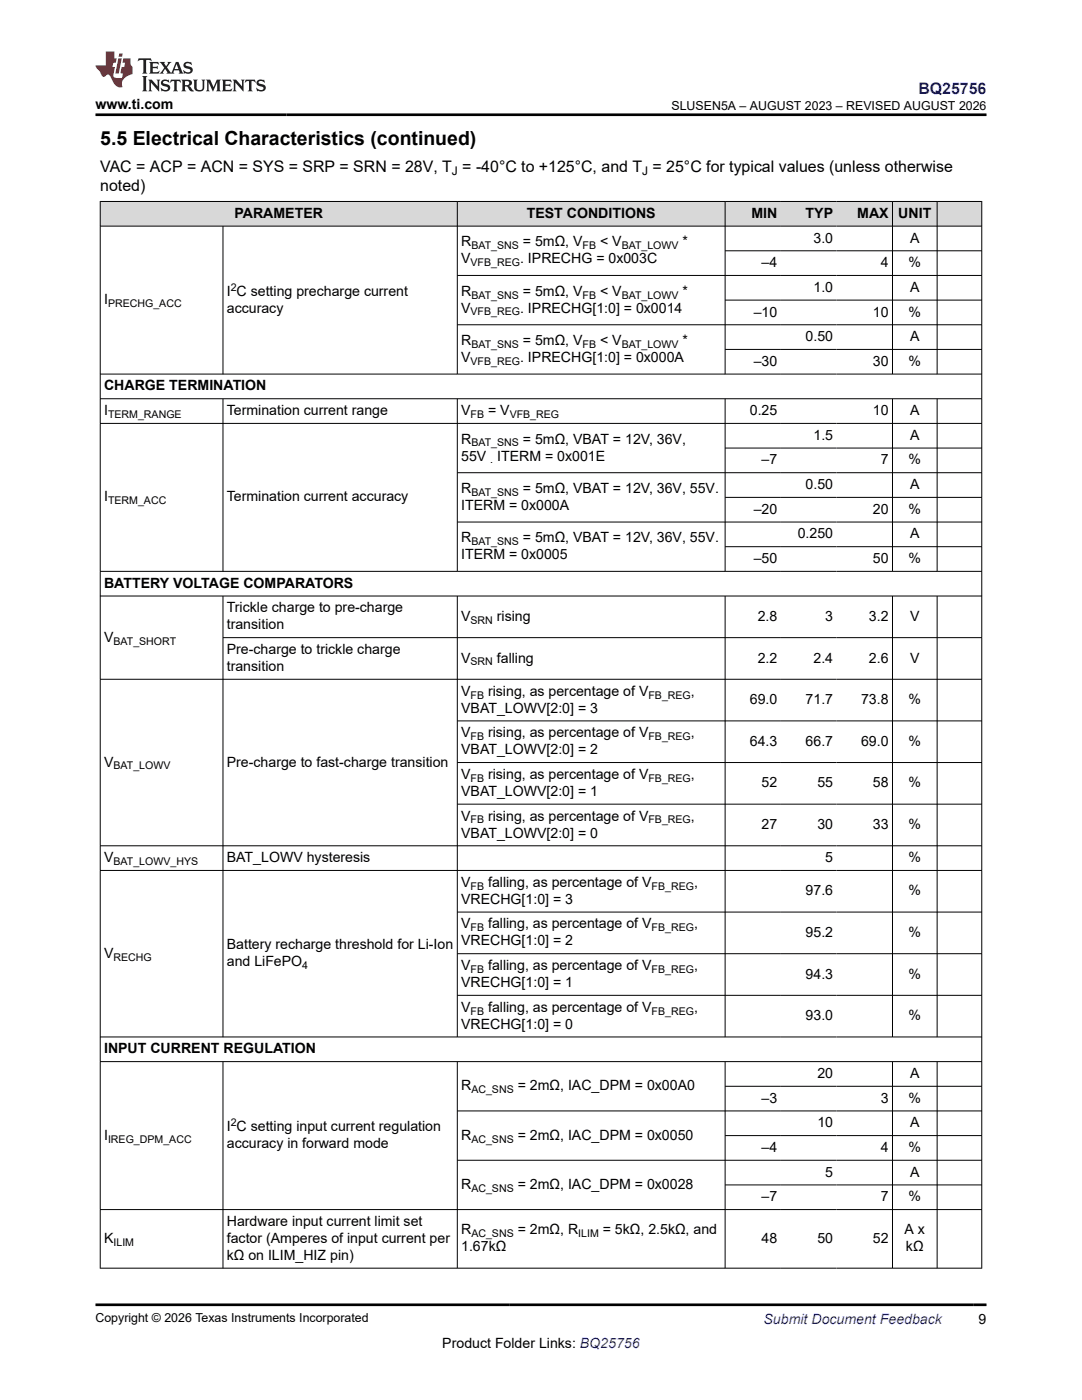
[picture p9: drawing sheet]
<svg xmlns="http://www.w3.org/2000/svg" width="216mm" height="279mm" viewBox="0 0 216 279" stroke-linecap="round" stroke-linejoin="round" font-family="sans-serif">
<defs><g id="words">
<text font-size="3.9" x="20" y="28.8">5.5 Electrical Characteristics (continued)</text>
<text font-size="3.2" fill="#00f" x="183.3" y="18.7">BQ25756</text>
<g font-size="3.2">
<text x="20" y="34.3">VAC = ACP = ACN = SYS = SRP = SRN = 28V, T = -40°C to +125°C, and T = 25°C for typical values (unless otherwise</text>
<text x="20" y="38.1">noted)</text>
</g>
<g font-size="2.8">
<text x="19" y="21.8">www.ti.com</text>
<text x="46.8" y="43.5">PARAMETER</text>
<text x="105.1" y="43.5">TEST CONDITIONS</text>
<text x="149.9" y="43.5">MIN</text>
<text x="160.8" y="43.5">TYP</text>
<text x="171" y="43.5">MAX</text>
<text x="179.2" y="43.5">UNIT</text>
<text x="92" y="49.2">R</text>
<text x="92" y="52.6">V</text>
<text x="103.8" y="52.6">. IPRECHG = 0x003C</text>
<text x="104.3" y="49.2">= 5mΩ, V</text>
<text x="119.7" y="49.2">&lt; V</text>
<text x="136.2" y="49.2">*</text>
<text x="152" y="53.3">–4</text>
<text x="162.3" y="48.4">3.0</text>
<text x="175.8" y="53.3">4</text>
<text x="181.3" y="53.3">%</text>
<text x="181.6" y="48.4">A</text>
<text x="45.3" y="59">I C setting precharge current</text>
<text x="92" y="59">R</text>
<text x="104.3" y="59">= 5mΩ, V</text>
<text x="119.7" y="59">&lt; V</text>
<text x="136.2" y="59">*</text>
<text x="162.3" y="58.2">1.0</text>
<text x="181.6" y="58.2">A</text>
<text x="20.8" y="60.7">I</text>
<text x="45.3" y="62.4">accuracy</text>
<text x="92" y="62.4">V</text>
<text x="103.8" y="62.4">. IPRECHG[1:0] = 0x0014</text>
<text x="150.4" y="63.2">–10</text>
<text x="174.2" y="63.2">10</text>
<text x="181.3" y="63.2">%</text>
<text x="92" y="68.9">R</text>
<text x="104.3" y="68.9">= 5mΩ, V</text>
<text x="119.7" y="68.9">&lt; V</text>
<text x="136.2" y="68.9">*</text>
<text x="160.8" y="68.1">0.50</text>
<text x="181.6" y="68.1">A</text>
<text x="20.8" y="77.9">CHARGE TERMINATION</text>
<text x="92" y="72.2">V</text>
<text x="103.8" y="72.2">. IPRECHG[1:0] = 0x000A</text>
<text x="150.4" y="73">–30</text>
<text x="174.2" y="73">30</text>
<text x="181.3" y="73">%</text>
<text x="20.8" y="82.9">I</text>
<text x="45.3" y="82.9">Termination current range</text>
<text x="92" y="82.9">V</text>
<text x="97.4" y="82.9">= V</text>
<text x="149.6" y="82.9">0.25</text>
<text x="174.2" y="82.9">10</text>
<text x="181.6" y="82.9">A</text>
<text x="92" y="88.5">R</text>
<text x="104.3" y="88.5">= 5mΩ, VBAT = 12V, 36V,</text>
<text x="162.3" y="87.8">1.5</text>
<text x="181.6" y="87.8">A</text>
<text x="92" y="91.9">55V</text>
<text x="99.2" y="91.9">ITERM = 0x001E</text>
<text x="152" y="92.7">–7</text>
<text x="175.8" y="92.7">7</text>
<text x="181.3" y="92.7">%</text>
<text x="20.8" y="100.1">I</text>
<text x="45.3" y="100.1">Termination current accuracy</text>
<text x="92" y="98.4">R</text>
<text x="92" y="101.8">ITERM = 0x000A</text>
<text x="104.3" y="98.4">= 5mΩ, VBAT = 12V, 36V, 55V.</text>
<text x="160.8" y="97.6">0.50</text>
<text x="181.6" y="97.6">A</text>
<text x="150.4" y="102.5">–20</text>
<text x="159.2" y="107.5">0.250</text>
<text x="174.2" y="102.5">20</text>
<text x="181.3" y="102.5">%</text>
<text x="181.6" y="107.5">A</text>
<text x="92" y="108.2">R</text>
<text x="92" y="111.6">ITERM = 0x0005</text>
<text x="104.3" y="108.2">= 5mΩ, VBAT = 12V, 36V, 55V.</text>
<text x="150.4" y="112.4">–50</text>
<text x="174.2" y="112.4">50</text>
<text x="181.3" y="112.4">%</text>
<text x="20.8" y="117.3">BATTERY VOLTAGE COMPARATORS</text>
<text x="45.3" y="122.2">Trickle charge to pre-charge</text>
<text x="45.3" y="125.6">transition</text>
<text x="92" y="123.9">V</text>
<text x="99.2" y="123.9">rising</text>
<text x="151.2" y="123.9">2.8</text>
<text x="164.7" y="123.9">3</text>
<text x="173.4" y="123.9">3.2</text>
<text x="181.6" y="123.9">V</text>
<text x="20.8" y="128.1">V</text>
<text x="45.3" y="130.5">Pre-charge to trickle charge</text>
<text x="45.3" y="133.9">transition</text>
<text x="92" y="132.2">V</text>
<text x="99.2" y="132.2">falling</text>
<text x="151.2" y="132.2">2.2</text>
<text x="162.3" y="132.2">2.4</text>
<text x="173.4" y="132.2">2.6</text>
<text x="181.6" y="132.2">V</text>
<text x="92" y="138.8">V</text>
<text x="92" y="142.2">VBAT_LOWV[2:0] = 3</text>
<text x="97.4" y="138.8">rising, as percentage of V</text>
<text x="137.9" y="138.8">,</text>
<text x="149.6" y="140.5">69.0</text>
<text x="160.8" y="140.5">71.7</text>
<text x="171.8" y="140.5">73.8</text>
<text x="181.3" y="140.5">%</text>
<text x="92" y="147.1">V</text>
<text x="97.4" y="147.1">rising, as percentage of V</text>
<text x="137.9" y="147.1">,</text>
<text x="149.6" y="148.8">64.3</text>
<text x="160.8" y="148.8">66.7</text>
<text x="171.8" y="148.8">69.0</text>
<text x="181.3" y="148.8">%</text>
<text x="20.8" y="153">V</text>
<text x="45.3" y="153">Pre-charge to fast-charge transition</text>
<text x="92" y="150.5">VBAT_LOWV[2:0] = 2</text>
<text x="92" y="155.5">V</text>
<text x="97.4" y="155.5">rising, as percentage of V</text>
<text x="137.9" y="155.5">,</text>
<text x="92" y="158.8">VBAT_LOWV[2:0] = 1</text>
<text x="152" y="157.1">52</text>
<text x="163.1" y="157.1">55</text>
<text x="174.2" y="157.1">58</text>
<text x="181.3" y="157.1">%</text>
<text x="92" y="163.8">V</text>
<text x="92" y="167.1">VBAT_LOWV[2:0] = 0</text>
<text x="97.4" y="163.8">rising, as percentage of V</text>
<text x="137.9" y="163.8">,</text>
<text x="152" y="165.5">27</text>
<text x="163.1" y="165.5">30</text>
<text x="174.2" y="165.5">33</text>
<text x="181.3" y="165.5">%</text>
<text x="20.8" y="172.1">V</text>
<text x="45.3" y="172.1">BAT_LOWV hysteresis</text>
<text x="164.7" y="172.1">5</text>
<text x="181.3" y="172.1">%</text>
<text x="92" y="177">V</text>
<text x="97.4" y="177">falling, as percentage of V</text>
<text x="138.5" y="177">,</text>
<text x="160.8" y="178.7">97.6</text>
<text x="181.3" y="178.7">%</text>
<text x="92" y="180.4">VRECHG[1:0] = 3</text>
<text x="92" y="185.3">V</text>
<text x="97.4" y="185.3">falling, as percentage of V</text>
<text x="138.5" y="185.3">,</text>
<text x="20.8" y="191.1">V</text>
<text x="45.3" y="189.5">Battery recharge threshold for Li-Ion</text>
<text x="92" y="188.7">VRECHG[1:0] = 2</text>
<text x="160.8" y="187">95.2</text>
<text x="181.3" y="187">%</text>
<text x="45.3" y="192.8">and LiFePO</text>
<text x="92" y="193.6">V</text>
<text x="92" y="197">VRECHG[1:0] = 1</text>
<text x="97.4" y="193.6">falling, as percentage of V</text>
<text x="138.5" y="193.6">,</text>
<text x="160.8" y="195.3">94.3</text>
<text x="181.3" y="195.3">%</text>
<text x="92" y="201.9">V</text>
<text x="97.4" y="201.9">falling, as percentage of V</text>
<text x="138.5" y="201.9">,</text>
<text x="160.8" y="203.6">93.0</text>
<text x="181.3" y="203.6">%</text>
<text x="92" y="205.3">VRECHG[1:0] = 0</text>
<text x="20.8" y="210.2">INPUT CURRENT REGULATION</text>
<text x="163.1" y="215.1">20</text>
<text x="181.6" y="215.1">A</text>
<text x="92" y="217.6">R</text>
<text x="103.3" y="217.6">= 2mΩ, IAC_DPM = 0x00A0</text>
<text x="152" y="220.1">–3</text>
<text x="175.8" y="220.1">3</text>
<text x="181.3" y="220.1">%</text>
<text x="20.8" y="227.4">I</text>
<text x="45.3" y="225.8">I C setting input current regulation</text>
<text x="92" y="227.4">R</text>
<text x="103.3" y="227.4">= 2mΩ, IAC_DPM = 0x0050</text>
<text x="163.1" y="225">10</text>
<text x="181.6" y="225">A</text>
<text x="45.3" y="229.1">accuracy in forward mode</text>
<text x="152" y="229.9">–4</text>
<text x="175.8" y="229.9">4</text>
<text x="181.3" y="229.9">%</text>
<text x="92" y="237.3">R</text>
<text x="103.3" y="237.3">= 2mΩ, IAC_DPM = 0x0028</text>
<text x="152" y="239.7">–7</text>
<text x="164.7" y="234.8">5</text>
<text x="175.8" y="239.7">7</text>
<text x="181.3" y="239.7">%</text>
<text x="181.6" y="234.8">A</text>
<text x="45.3" y="244.7">Hardware input current limit set</text>
<text x="20.8" y="248.1">K</text>
<text x="45.3" y="248.1">factor (Amperes of input current per</text>
<text x="45.3" y="251.4">kΩ on ILIM_HIZ pin)</text>
<text x="92" y="249.8">1.67kΩ</text>
<text x="92" y="246.4">R</text>
<text x="103.3" y="246.4">= 2mΩ, R</text>
<text x="120.3" y="246.4">= 5kΩ, 2.5kΩ, and</text>
<text x="152" y="248.1">48</text>
<text x="163.1" y="248.1">50</text>
<text x="174.2" y="248.1">52</text>
<text x="180.5" y="246.4">A x</text>
<text x="180.8" y="249.8">kΩ</text>
<text x="88.3" y="269">Product Folder Links: BQ25756</text>
<text x="195.3" y="264.2">9</text>
</g>
<text font-size="2.8" fill="#00f" x="152.4" y="264.2">Submit Document Feedback</text>
<g font-size="2.5">
<text x="134" y="21.9">SLUSEN5A – AUGUST 2023 – REVISED AUGUST 2026</text>
<text x="19" y="263.9">Copyright © 2026 Texas Instruments Incorporated</text>
</g>
<g font-size="2.4">
<text x="90.2" y="34.9">J</text>
<text x="128.1" y="34.9">J</text>
</g>
<g font-size="2.1">
<text x="93.9" y="53.1">VFB_REG</text>
<text x="94.1" y="49.7">BAT_SNS</text>
<text x="116.2" y="49.7">FB</text>
<text x="124" y="49.7">BAT_LOWV</text>
<text x="46" y="58.1">2</text>
<text x="94.1" y="59.6">BAT_SNS</text>
<text x="116.2" y="59.6">FB</text>
<text x="124" y="59.6">BAT_LOWV</text>
<text x="21.6" y="61.3">PRECHG_ACC</text>
<text x="93.9" y="63">VFB_REG</text>
<text x="94.1" y="69.4">BAT_SNS</text>
<text x="116.2" y="69.4">FB</text>
<text x="124" y="69.4">BAT_LOWV</text>
<text x="93.9" y="72.8">VFB_REG</text>
<text x="21.6" y="83.4">TERM_RANGE</text>
<text x="93.9" y="83.4">FB</text>
<text x="101.7" y="83.4">VFB_REG</text>
<text x="94.1" y="89.1">BAT_SNS</text>
<text x="97.8" y="92.5">.</text>
<text x="21.6" y="100.6">TERM_ACC</text>
<text x="94.1" y="98.9">BAT_SNS</text>
<text x="94.1" y="108.8">BAT_SNS</text>
<text x="93.9" y="124.5">SRN</text>
<text x="22.6" y="128.6">BAT_SHORT</text>
<text x="93.9" y="132.8">SRN</text>
<text x="93.9" y="139.4">FB</text>
<text x="129.4" y="139.4">FB_REG</text>
<text x="93.9" y="147.7">FB</text>
<text x="129.4" y="147.7">FB_REG</text>
<text x="22.6" y="153.6">BAT_LOWV</text>
<text x="93.9" y="156">FB</text>
<text x="129.4" y="156">FB_REG</text>
<text x="93.9" y="164.3">FB</text>
<text x="129.4" y="164.3">FB_REG</text>
<text x="22.6" y="172.6">BAT_LOWV_HYS</text>
<text x="93.9" y="177.6">FB</text>
<text x="130" y="177.6">FB_REG</text>
<text x="93.9" y="185.9">FB</text>
<text x="130" y="185.9">FB_REG</text>
<text x="22.6" y="191.7">RECHG</text>
<text x="60.3" y="193.4">4</text>
<text x="93.9" y="194.2">FB</text>
<text x="130" y="194.2">FB_REG</text>
<text x="93.9" y="202.5">FB</text>
<text x="130" y="202.5">FB_REG</text>
<text x="94.1" y="218.2">AC_SNS</text>
<text x="46" y="224.8">2</text>
<text x="21.6" y="228">IREG_DPM_ACC</text>
<text x="94.1" y="228">AC_SNS</text>
<text x="94.1" y="237.9">AC_SNS</text>
<text x="22.6" y="248.6">ILIM</text>
<text x="94.1" y="246.9">AC_SNS</text>
<text x="115.4" y="246.9">ILIM</text>
</g>
</g></defs>
<g fill="#d8d8d8">
<path d="M20 40.2h175.9v4.9h-175.9z" fill-rule="evenodd"/>
<path d="M20.1 40.3h71.1v4.8h-71.1z" fill-rule="evenodd"/>
<path d="M91.3 40.3h53.3v4.8h-53.3z" fill-rule="evenodd"/>
<path d="M144.8 40.3h11v4.8h-11z" fill-rule="evenodd"/>
<path d="M155.8 40.3h11.2v4.8h-11.2z" fill-rule="evenodd"/>
<path d="M167 40.3h11v4.8h-11z" fill-rule="evenodd"/>
<path d="M178.1 40.3h8.8v4.8h-8.8z" fill-rule="evenodd"/>
<path d="M187.1 40.3h8.7v4.8h-8.7z" fill-rule="evenodd"/>
</g>
<g fill="none" stroke="#000" stroke-width=".2">
<path d="M19.9 40.2h176.1M19.9 45.1h176.1M20 40.1v213.1M44.5 45.1v29.6M91.3 40.1v34.6M91.3 55h104.7M144.7 40.1v34.6M144.7 50.1h51.3M144.7 59.9h51.3M178.1 40.1v34.6M187 40.1v34.6M195.9 40.1v213.1"/>
<path d="M19.9 74.7h176.1M19.9 79.6h176.1M44.5 79.6v34.5M91.3 79.6v34.5M91.3 64.8h104.7M144.7 79.6v34.5M144.7 69.7h51.3M178.1 79.6v34.5M187 79.6v34.5M19.9 84.5h176.1M144.7 89.4h51.3M144.7 99.3h51.3"/>
<path d="M196 94.3h-104.7M19.9 118.9h176.1M44.5 118.9v88.1M91.3 118.9v88.1M91.3 104.2h104.7M144.7 118.9v88.1M144.7 109.1h51.3M178.1 118.9v88.1M187 118.9v88.1M196 114h-176.1M19.9 135.6h176.1M44.5 127.3h151.5"/>
<path d="M91.3 143.9h104.7M91.3 152.2h104.7M19.9 173.7h176.1M91.3 160.5h104.7M196 168.8h-176.1M91.3 182h104.7M91.3 190.3h104.7M91.3 198.6h104.7M19.9 206.9h176.1M19.9 211.9h176.1M44.5 211.9v41.3M91.3 211.9v41.3"/>
<path d="M144.7 211.9v41.3M144.7 216.8h51.3M178.1 211.9v41.3M187 211.9v41.3M91.3 221.7h104.7M91.3 231.6h104.7M144.7 226.6h51.3M144.7 236.5h51.3M19.9 241.4h176.1M19.9 253.1h176.1"/>
</g>
<path d="M27.7 11.6l-.2 .6 .5-.2h.6v.1v2.2l-.2 .4h1l-.2-.4v-2.2v-.1h.5l.5 .2-.1-.6zM29.8 12.4l.2 .3v1.6l-.2 .4h1.9l.1-.6a1.08 1.08 0 0 1-1.3 .2v-.7h.6l.4 .2v-.7l-.4 .2h-.6v-.5l.2-.2a1 1 0 0 1 1 .3l-.1-.5zM31.8 12.4l1 1.1-1 1.2h.9l-.2-.2 .4-.8 .5 .8-.2 .2h1.6l-.2-.2 .1-.5h1l.1 .5-.1 .2h.9l-.2-.4-.8-1.9h-.5l-1 2.1-.8-1.1 .9-1h-.8l.2 .2-.5 .6-.3-.6 .1-.2zM35.2 12.8l.4 1h-.8zM36.8 12.5a.65 .65 0 0 0-.2 .7 .65 .65 0 0 0 .6 .5l.7 .1 .1 .3a.79 .79 0 0 1-.7 .4 .79 .79 0 0 1-.7-.5l.1 .7 .2-.1a.93 .93 0 0 0 1.1 0 .93 .93 0 0 0 .4-.9 1.46 1.46 0 0 0-1.2-.6l-.1-.3a1.09 1.09 0 0 1 1.2 .2l-.2-.6-.1 .1-.6-.2zM28.4 15.2l.2 .4v2.2l-.2 .4h1l-.2-.4v-2.2l.2-.4zM29.6 15.9l.2 .4v1.5l-.2 .4h.8l-.3-.4v-1.3l1.7 1.8v-2l.2-.4h-.8l.2 .2 .1 1.1-1.2-1.3zM32.3 16a.65 .65 0 0 0-.2 .8 .65 .65 0 0 0 .7 .4l.6 .2 .1 .2a.79 .79 0 0 1-.7 .4 .79 .79 0 0 1-.7-.5l.1 .7 .2-.1a.93 .93 0 0 0 1.1 .1 .93 .93 0 0 0 .4-1 1.46 1.46 0 0 0-1.2-.5l-.1-.4a1.09 1.09 0 0 1 1.2 .2l-.2-.6-.1 .1-.6-.1zM34.1 15.9l-.1 .6a.63 .63 0 0 1 .7-.3l.1 1.6-.3 .4h1l-.2-.4v-1.6a.66 .66 0 0 1 .8 .3l-.1-.6zM36.2 15.9l.2 .4v1.5l-.2 .4h.9l-.2-.2v-.7h.5l.1 .2a.79 .79 0 0 0 1.2 .6l-1-.9a.61 .61 0 0 0 .6-.6 .61 .61 0 0 0-.5-.7zM36.9 16.2h.2a.47 .47 0 0 1 .5 .1 .47 .47 0 0 1 .1 .5l-.2 .1-.6 .1zM38.5 15.9l.2 .2a2.27 2.27 0 0 0 .4 2 1.04 1.04 0 0 0 1.7-.7v-1.3l.2-.2h-.8l.2 .4v1.1a.6 .6 0 0 1-.6 .6 .6 .6 0 0 1-.6-.6v-1.1l.3-.4zM41.1 15.9l.2 .4v1.5l-.2 .4h.7l-.2-.4v-1.4l.9 1.9 .8-1.9v1.4l-.2 .4h1l-.3-.4v-1.5l.3-.4h-.8l-.7 1.5-.7-1.5zM44.3 15.9l.2 .4v1.5l-.2 .4h1.9l.1-.6a1.09 1.09 0 0 1-1.3 .2v-.7h.6l.4 .2v-.6l-.4 .2h-.6v-.6l.2-.1a1.01 1.01 0 0 1 1 .3l-.1-.6zM46.4 15.9l.3 .4v1.5l-.3 .4h.8l-.2-.4v-1.3l1.6 1.8v-2l.2-.4h-.7l.2 .2v1.1l-1.2-1.3zM49 15.9l-.1 .6a.63 .63 0 0 1 .8-.3v1.6l-.3 .4h1l-.2-.4v-1.6a.66 .66 0 0 1 .8 .3l-.1-.6zM51.4 16a.65 .65 0 0 0-.2 .8 .65 .65 0 0 0 .6 .4l.6 .2 .2 .2a.79 .79 0 0 1-.8 .4 .79 .79 0 0 1-.6-.5l.1 .7 .2-.1a.93 .93 0 0 0 1 .1 .93 .93 0 0 0 .5-1 1.46 1.46 0 0 0-1.3-.5l-.1-.4a1.09 1.09 0 0 1 1.3 .2l-.2-.6-.2 .1-.5-.1z" fill="#231f20"/>
<path d="M21.1 10.3v2.7h-2.1l.1 .4 .9 1a.95 .95 0 0 0 .9 .9 .59 .59 0 0 1 .6-.4 .59 .59 0 0 1 .5 .3l.4 .8a1.59 1.59 0 0 0 2.1 1.4 1.61 1.61 0 0 1 1-2.3l1-.3-.1-1.5a1.59 1.59 0 0 1-.4-1.7h-1.4l-.2 .9h.5l-.1 .9h-.5l-.2 .9v.3l.4 .1-.2 .9h-.6a.73 .73 0 0 1-1.1-.7l.3-1.5h-.5l.2-.9h.5l.2-.9h-.5v-1.3zM23.6 11.6l-.6 3.1h.7l.6-3.1zM23.8 10.7l-.1 .6h.7l.1-.6z" fill="#ed1c24"/>
<path d="M19 22.9h177.8M19 260.4h177.8" fill="none" stroke="#000" stroke-width=".53"/>
<use href="#words"/>
</svg>
